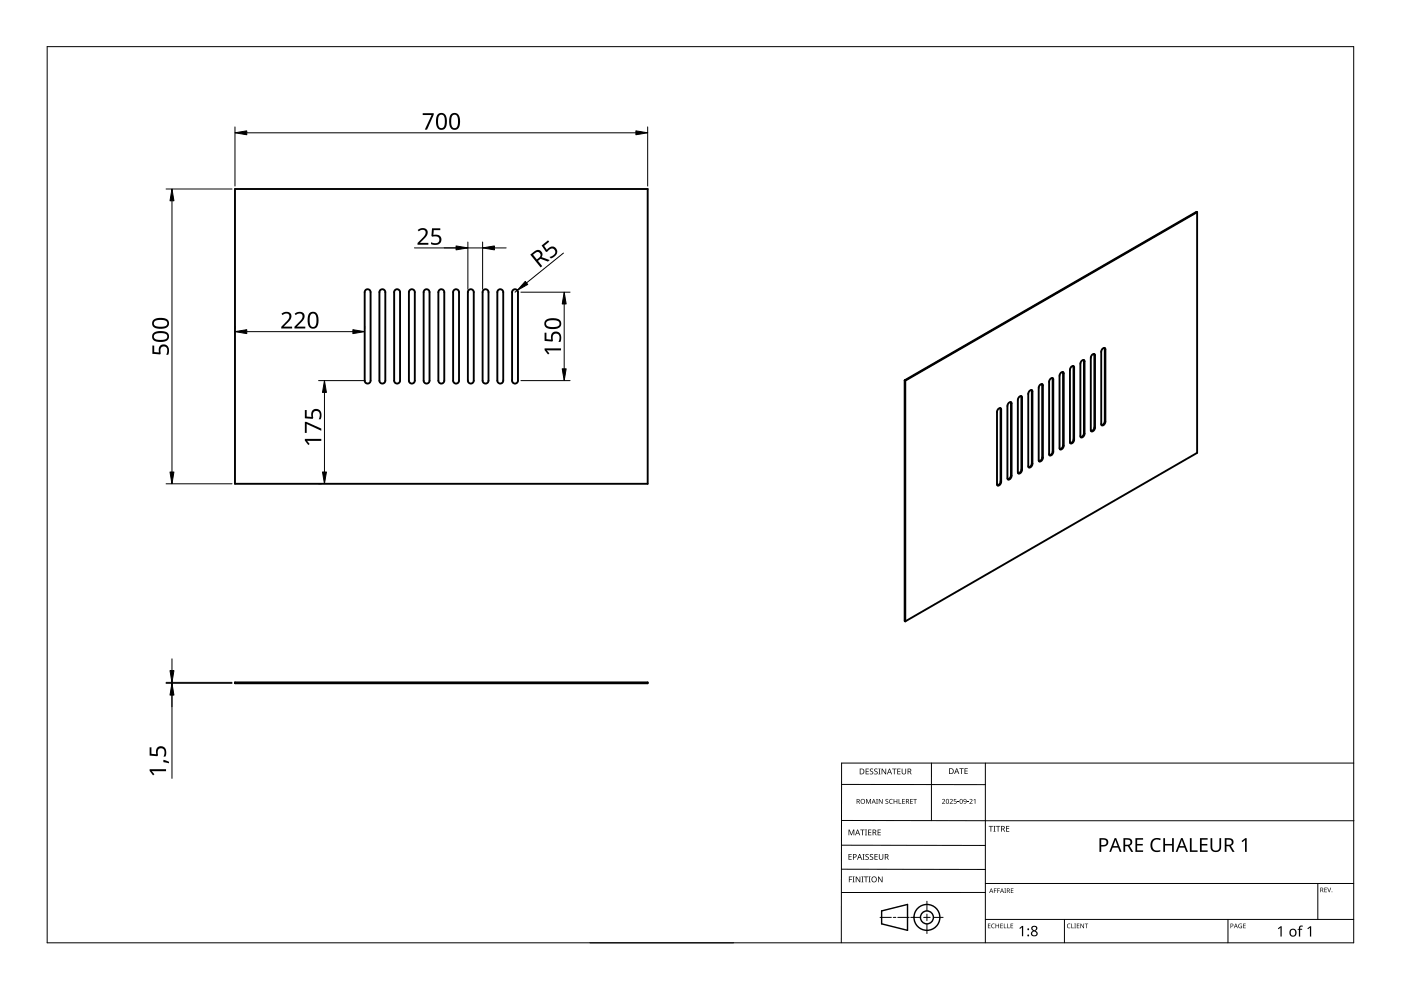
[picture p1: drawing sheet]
<svg xmlns="http://www.w3.org/2000/svg" width="297mm" height="210mm" viewBox="0 0 297 210" stroke-linecap="round" stroke-linejoin="round" font-family="sans-serif">
<g fill="none" stroke="#000" stroke-width=".4">
<path d="M49.8 40.1h87.5v62.5h-87.5zM253.8 45l-.1-.1-61.9 35.7M253.8 45l-61.9 35.7M253.8 45v51l-61.9 35.7M77.5 61.5a.62 .62 0 0 1 .7-.1 .62 .62 0 0 1 .4 .5v18.8a.62 .62 0 0 1-.7 .6 .62 .62 0 0 1-.6-.6v-18.8zM80.6 61.5a.62 .62 0 0 1 .7-.1 .62 .62 0 0 1 .4 .5v18.8a.62 .62 0 0 1-.6 .6 .62 .62 0 0 1-.7-.6v-18.8zM83.8 61.5a.62 .62 0 0 1 .6-.1 .62 .62 0 0 1 .4 .5v18.8a.63 .63 0 0 1-.6 .6 .63 .63 0 0 1-.6-.6v-18.8zM86.9 61.5a.62 .62 0 0 1 .7-.1 .62 .62 0 0 1 .3 .5v18.8a.63 .63 0 0 1-.6 .6 .63 .63 0 0 1-.6-.6v-18.8zM90 61.5a.62 .62 0 0 1 .7-.1 .62 .62 0 0 1 .4 .5v18.8a.63 .63 0 0 1-.7 .6 .63 .63 0 0 1-.6-.6v-18.8zM93.1 61.5a.62 .62 0 0 1 .7-.1 .62 .62 0 0 1 .4 .5v18.8a.63 .63 0 0 1-.6 .6 .63 .63 0 0 1-.7-.6v-18.8zM96.3 61.5a.62 .62 0 0 1 .6-.1 .62 .62 0 0 1 .4 .5v18.8a.62 .62 0 0 1-.6 .6 .62 .62 0 0 1-.6-.6v-18.8zM99.4 61.5a.62 .62 0 0 1 .7-.1 .62 .62 0 0 1 .3 .5v18.8a.62 .62 0 0 1-.6 .6 .62 .62 0 0 1-.6-.6v-18.8z"/>
<path d="M102.5 61.5a.62 .62 0 0 1 .7-.1 .62 .62 0 0 1 .4 .5v18.8a.63 .63 0 0 1-.7 .6 .63 .63 0 0 1-.6-.6v-18.8zM105.6 61.5a.62 .62 0 0 1 .7-.1 .62 .62 0 0 1 .4 .5v18.8a.63 .63 0 0 1-.6 .6 .63 .63 0 0 1-.7-.6v-18.8zM108.8 61.5a.62 .62 0 0 1 .6-.1 .62 .62 0 0 1 .4 .5v18.8a.63 .63 0 0 1-.6 .6 .63 .63 0 0 1-.6-.6v-18.8zM225 79l.4-.1 .1 .3v15.6a.66 .66 0 0 1-.7 .5l-.2-.3v-15.3zM225.3 78.9l.1 15.5-.3 .7-.4 .1M227.2 77.7l.4-.1 .1 .3v15.6a.66 .66 0 0 1-.7 .5l-.1-.3v-15.3zM227.5 77.6l.1 15.5-.3 .7-.4 .2M229.4 76.5l.4-.2 .1 .3v15.6a.66 .66 0 0 1-.7 .5l-.1-.3v-15.3zM229.7 76.3l.1 15.6-.3 .6-.4 .2M231.6 75.2l.4-.1 .2 .3-.1 15.6a.66 .66 0 0 1-.7 .5l-.1-.3v-15.3zM232 75v15.6l-.3 .6-.4 .2M233.8 73.9l.4-.1 .2 .3-.1 15.6a.66 .66 0 0 1-.7 .5l-.1-.3v-15.3z"/>
<path d="M234.2 73.8v15.5l-.3 .7-.3 .1M191.8 80.6l.1 .1M191.8 80.6v51.1h.1M191.9 80.7v51M211.7 86.7l.4-.2 .2 .3-.1 15.6a.66 .66 0 0 1-.7 .5l-.1-.2v-15.4zM212.1 86.5v15.6l-.3 .6-.3 .2M213.9 85.4l.4-.1 .2 .3-.1 15.6a.66 .66 0 0 1-.7 .5l-.1-.3v-15.3zM214.3 85.2v15.6l-.3 .6-.3 .2M216.1 84.1l.5-.1 .1 .3-.1 15.6a.66 .66 0 0 1-.7 .5l-.1-.3v-15.3zM216.5 84l.1 15.5-.3 .7-.4 .1M218.3 82.8l.5-.1 .1 .3-.1 15.6a.66 .66 0 0 1-.7 .5l-.1-.3v-15.3zM218.7 82.7l.1 15.5-.3 .7-.4 .2"/>
<path d="M220.6 81.6l.4-.2 .1 .3-.1 15.6a.66 .66 0 0 1-.6 .5l-.2-.2v-15.4zM220.9 81.4l.1 15.6-.3 .6-.4 .2M222.8 80.3l.4-.1 .1 .3v15.6a.66 .66 0 0 1-.7 .5l-.2-.3v-15.3zM223.1 80.1l.1 15.6-.3 .6-.4 .2M49.8 144.7h87.5v.2h-87.5z"/>
</g>
<g fill="none" stroke="#000" stroke-width=".21">
<path d="M225.4 79.1l.1 .1M227.6 77.8l.1 .1M229.8 76.6h.1M232 75.3l.2 .1M234.2 74l.2 .1M212.1 86.8h.2M214.3 85.5l.2 .1M216.6 84.2l.1 .1M216.6 99.5l.1 .1M218.8 82.9l.1 .1M218.8 98.2l.1 .1M221 81.7h.1"/>
<path d="M221 97h.1M223.2 95.7l.1 .1M223.2 80.4l.1 .1M225.4 94.4l.1 .1M227.6 93.1l.1 .1M229.8 91.9h.1M232 90.6l.2 .1M234.2 89.3l.2 .1M212.1 102.1h.2M214.3 100.8l.2 .1"/>
</g>
<path d="M10 9.9h277v190h-277z" fill="none" stroke="#000" stroke-width=".21"/>
<g fill="none" stroke="#000" stroke-width=".21">
<path d="M178.4 179.2l30.5 .1M178.4 166.3l30.5 .1M178.5 174h108.6M197.5 161.8v12.2M208.9 161.8v38.1M287 161.8h-108.6v38.1M125.1 199.9h30.5M178.4 184.3h30.5M186.6 194.5h2.4M189.4 194.5h.5M190.4 194.5h2.4M193.1 194.5h2.1"/>
<path d="M195.8 194.5h1.4M196.5 191.1v2M196.5 193.8v1.4M196.5 195.9v2M197.9 194.5h2.1M208.9 189.2h-30.5M208.9 187.3h78.1M208.9 194.9h78.1M225.7 194.9v5M260.4 194.9v5M279.4 187.3v7.6"/>
</g>
<g fill="none" stroke="#000" stroke-width=".3">
<path d="M186.9 193.1l5.5-1.3v5.5l-5.5-1.4z"/>
<circle cx="196.5" cy="194.5" r="1.37"/>
<circle cx="196.5" cy="194.5" r="2.74"/>
</g>
<g fill="#000">
<path d="M179.9 175.9h.2l.4 1 .4-1h.2v1.2h-.1v-1.1l-.4 1.1h-.2l-.4-1.1 .1 1.1h-.2zM182.4 175.9h.9v.1h-.4v1.1h-.1v-1.1h-.4zM183.4 175.9h.4l-.1 .1v1l.1 .1h-.4l.1-.1v-1zM183.6 169.4h.2l.3 .8 .4-.8h.2v1h-.2v-.9l-.4 .9-.4-.9 .1 .9h-.2zM183.5 163h.7v.1h-.5v.4h.5v.1h-.5v.4h.5v.2h-.7zM184.1 175.9h.6v.1h-.5v.4h.5v.1h-.5v.5h.5v.1h-.6zM184.5 163.1l.4-.2 .2 .1v.1a.25 .25 0 0 0-.4-.1 .25 .25 0 0 0 0 .4 .4 .4 0 0 1 .5 .3 .4 .4 0 0 1-.3 .5 .4 .4 0 0 1-.5-.2h.1a.27 .27 0 0 0 .4 .1 .27 .27 0 0 0-.1-.4l-.3-.3zM185.4 163.1l.4-.2 .3 .1-.1 .1a.25 .25 0 0 0-.4-.1 .25 .25 0 0 0 0 .4 .4 .4 0 0 1 .5 .3 .4 .4 0 0 1-.3 .5 .4 .4 0 0 1-.5-.2h.1a.27 .27 0 0 0 .4 .1 .27 .27 0 0 0 0-.4l-.4-.3zM185.8 169.4h.3l-.1 .1v.8l.1 .1h-.3l.1-.1zM186.2 163h.5l-.2 .1v1l.2 .1h-.5l.2-.1v-1zM186.1 175.9h.6v.1h-.5v.4h.5v.1h-.5v.5h.5v.1h-.6zM186.3 169.4h.2l.5 .8v-.8h.1v1h-.1l-.6-.8v.8h-.1z"/>
<path d="M186.9 163h.2l.6 1v-1h.2v1.2h-.2l-.6-1v1h-.2zM187.8 169.5l.3-.1h.2v.2a.25 .25 0 0 0-.3-.1 .25 .25 0 0 0-.1 .3 .25 .25 0 0 0 .3 .1 .32 .32 0 0 1 0 .5 .32 .32 0 0 1-.5-.1 .25 .25 0 0 0 .4 .1 .25 .25 0 0 0 0-.4l-.3-.2zM188.6 169.5l.4-.1h.3l-.1 .2a.41 .41 0 0 0-.6 .3 .41 .41 0 0 0 .6 .4 .48 .48 0 0 1-.6-.1 .48 .48 0 0 1 0-.7zM189.1 163h1v.1h-.4v1.1h-.2v-1.1h-.4zM189.5 169.4h.1v.4h.5v-.4h.1v1h-.1v-.5h-.5v.5h-.1zM190.5 169.4h.2v.9h.4v.1h-.6zM190.2 163h.7v.1h-.5v.4h.5v.1h-.5v.4h.5v.2h-.7zM191.3 169.4h.5v.1h-.4v.3h.4v.1h-.4v.4h.4v.1h-.5zM191.2 163h.1v.8a.32 .32 0 0 0 .3 .3 .32 .32 0 0 0 .4-.4v-.7h.1v.7a.47 .47 0 0 1-.5 .5 .47 .47 0 0 1-.4-.5zM193 169.4h.5v.1h-.4v.3h.4v.1h-.4v.4h.4v.1h-.5zM193.6 169.4h.8v.1h-.3v.9h-.2v-.9h-.3zM199.7 169.5a.37 .37 0 0 1 .6 0 .37 .37 0 0 1-.2 .6l-.2 .2h.5v.1h-.7l.3-.4a.27 .27 0 0 0 .3-.3 .27 .27 0 0 0-.5-.1z"/>
<path d="M201.4 169.5a.37 .37 0 0 1 .6 0 .37 .37 0 0 1-.3 .6l-.2 .2h.5v.1h-.6l.2-.4a.27 .27 0 0 0 .3-.3 .27 .27 0 0 0-.4-.1zM202.3 169.4h.5v.1h-.4l-.1 .3a.34 .34 0 0 1 .5 .2 .34 .34 0 0 1-.2 .4 .34 .34 0 0 1-.4-.1 .29 .29 0 0 0 .4 0 .29 .29 0 0 0 0-.4 .29 .29 0 0 0-.4 0zM203 170l.3 .1zM203.4 162.9h.9v.1h-.4v1.1h-.1v-1.1h-.4zM205.1 170l.3 .1zM204.5 162.9h.7v.1h-.5v.4h.4v.1h-.4v.5h.5v.1h-.7zM205.5 169.5a.37 .37 0 0 1 .6 0 .37 .37 0 0 1-.2 .6l-.2 .2h.5v.1h-.7l.3-.4a.27 .27 0 0 0 .3-.3 .27 .27 0 0 0-.4-.1zM206.4 169.6l.4-.2v1h-.1v-.9zM209.6 175.1h.9v.2h-.3v1h-.2v-1h-.4zM210.6 175.1h.5l-.2 .1v1l.2 .1h-.5l.2-.1v-1zM211.2 175.1h.9v.2h-.4v1h-.2v-1h-.3zM213.3 175.1h.7v.2h-.5v.3h.5v.2h-.5v.4h.5v.1h-.7z"/>
<path d="M244.3 178.1a1.63 1.63 0 0 1 1.8-.3l-.1 .3a1.14 1.14 0 0 0-1.4 .2 1.14 1.14 0 0 0-.2 1.4 1.11 1.11 0 0 0 1.6 .5v.3a1.52 1.52 0 0 1-1.9-.5 1.52 1.52 0 0 1 .2-1.9zM256.7 177.7h.3v1.9a.76 .76 0 0 0 .8 .7 .76 .76 0 0 0 .7-.7v-1.9h.4v1.9a1.12 1.12 0 0 1-1.1 1.1 1.12 1.12 0 0 1-1.1-1.1zM180 185.8h.7v.2h-.6v.4h.5v.1h-.5v.6h-.1zM179.9 181.1h.7v.1h-.5v.4h.4v.1h-.4v.5h.5v.1h-.7zM180.8 185.8h.4l-.1 .2v.9l.1 .2h-.4l.1-.2v-.9zM181.4 185.8h.2l.7 1.1v-1.1h.1v1.3h-.2l-.6-1v1h-.2zM182.6 185.8h.5l-.2 .2v.9l.2 .2h-.5l.2-.2v-.9zM182.9 181.1h.4l-.1 .1v1l.1 .1h-.4l.1-.1v-1zM183.2 185.8h.9v.2h-.4v1.1h-.2v-1.1h-.3zM183.5 181.2l.5-.1h.2v.2a.25 .25 0 0 0-.4-.1 .25 .25 0 0 0 0 .4 .4 .4 0 0 1 .4 .3 .4 .4 0 0 1-.2 .4 .4 .4 0 0 1-.5-.2 .27 .27 0 0 0 .5 .1 .27 .27 0 0 0-.1-.4l-.4-.3zM184.2 185.8h.4l-.1 .2v.9l.1 .2h-.4l.1-.2v-.9zM184.5 181.2l.4-.1h.2v.2a.25 .25 0 0 0-.4-.1 .25 .25 0 0 0 0 .4 .4 .4 0 0 1 .5 .3 .4 .4 0 0 1-.3 .4 .4 .4 0 0 1-.5-.2h.1a.27 .27 0 0 0 .4 .1 .27 .27 0 0 0-.1-.4l-.3-.3z"/>
<path d="M185.4 181.1h.7v.1h-.5v.4h.5v.1h-.5v.5h.5v.1h-.7zM186.2 185.8h.1l.7 1.1v-1.1h.1v1.3h-.2l-.6-1v1h-.1zM186.3 181.1h.2v.8a.32 .32 0 0 0 .3 .3 .32 .32 0 0 0 .3-.3v-.8h.2v.8a.47 .47 0 0 1-.5 .4 .47 .47 0 0 1-.5-.4zM209.5 195.8h.5l-.4 .1v.3h.4l-.4 .1v.4l.4 .1h-.5zM210.3 196l.3-.2 .3 .1v.1a.39 .39 0 0 0-.6 .3 .39 .39 0 0 0 .6 .4 .46 .46 0 0 1-.7-.1 .46 .46 0 0 1 .1-.6zM210.7 188.4h.6l-.4 .1v.3h.4l-.4 .1v.4h-.2zM211.4 188.4h.6l-.4 .1v.3h.4l-.4 .1v.4h-.2zM211.1 195.8h.1v.4h.5v-.4h.1v1h-.1v-.5h-.5v.5h-.1zM212.1 195.8h.5l-.4 .1v.3h.4l-.4 .1v.4l.4 .1h-.5zM212.8 195.8h.2v.9l.4 .1h-.6zM212.9 188.4h.4l-.1 .1 .1 .8h-.4l.2-.1zM213.6 195.8h.1v.9l.4 .1h-.5z"/>
<path d="M214.3 195.8h.5l-.4 .1v.3h.4l-.4 .1v.4l.4 .1h-.5zM214.3 188.4h.6l-.5 .1v.3h.4l-.4 .1v.3l.5 .1h-.6zM216.1 196.8l.6-.5h.2v2.2h-.2v-1.9l-.4 .4zM226.3 196l.4-.2 .3 .1-.1 .1a.39 .39 0 0 0-.6 .3 .39 .39 0 0 0 .6 .4 .46 .46 0 0 1-.6-.1 .46 .46 0 0 1 0-.6zM227.1 195.8h.2v.9l.4 .1h-.6zM227.8 195.8h.3l-.1 .1 .1 .9h-.3l.1-.1zM228.3 195.8h.5l-.4 .1v.3h.4l-.4 .1v.4l.4 .1h-.5zM229.1 195.8h.1l.5 .8v-.8h.1v1h-.1l-.5-.8v.8h-.1zM230 195.8h.7l-.3 .1v.9h-.1v-.9zM240.7 177.7h1.7v.3h-1.3v.9h1.2v.4h-1.2v1h1.3v.3h-1.7zM246.6 177.7h.4v1.2h1.5v-1.2h.4v2.9h-.4v-1.3h-1.5v1.3h-.4zM252.3 177.7h.3v2.6h1.3v.3h-1.6z"/>
<path d="M254.4 177.7h1.6v.3h-1.2v.9h1.2v.4h-1.2v1h1.2v.3h-1.6zM262.7 196l.6-.1-.1 .1a.4 .4 0 0 0-.5 .3 .4 .4 0 0 0 .5 .4v-.3l-.2-.1h.3v.5a.53 .53 0 0 1-.7-.1 .53 .53 0 0 1 .1-.7zM263.6 195.8h.5l-.4 .1v.3h.4l-.4 .1v.4l.4 .1h-.5zM263.2 178.3l.8-.6h.3v2.9h-.3v-2.5l-.6 .5zM270.9 196.8l.6-.4h.2v2.2h-.2v-1.9l-.4 .3zM275.5 196.4l.7-.1v.2h-.4l-.1 .2v.2h.4v.2h-.4v1.5h-.3v-1.5h-.3l.3-.2zM277.2 196.8l.6-.4h.2v2.2h-.3v-1.9l-.4 .3zM280.8 188.2h.5l-.4 .1v.3h.4l-.4 .1v.4l.4 .1h-.5zM281.4 188.2h.1l.3 .8 .3-.8h.1l-.3 1h-.1z"/>
<path d="M181.6 169.4h.3a.29 .29 0 0 1 .4 .2 .29 .29 0 0 1-.2 .4l.3 .4h-.2l-.2-.4h-.2v.4h-.2zM181.8 169.5v.4h.1a.2 .2 0 0 0 .2-.2 .2 .2 0 0 0-.2-.2z"/>
<path d="M181.8 175.9h.1l.5 1.2h-.2l-.1-.4h-.5l-.2 .4h-.1zM181.8 176l-.2 .6h.4z"/>
<path d="M182.3 163h.4a.61 .61 0 0 1 .6 .6 .61 .61 0 0 1-.7 .6h-.3zM182.4 163.1v.9h.2a.48 .48 0 0 0 .5-.4 .48 .48 0 0 0-.5-.5z"/>
<path d="M182.4 169.9a.51 .51 0 0 1 1 0 .51 .51 0 0 1-1 0zM182.6 169.9a.4 .4 0 0 0 .8 0 .4 .4 0 0 0-.8 0z"/>
<path d="M185 175.9h.3a.35 .35 0 0 1 .5 .2 .35 .35 0 0 1-.3 .5l.4 .5h-.2l-.3-.5h-.2v.5h-.2zM185.2 176v.5h.1a.23 .23 0 0 0 .3-.3 .23 .23 0 0 0-.3-.2z"/>
<path d="M185.2 169.4l.5 1-.3-.3h-.4l-.2 .3zM185.2 169.5l-.1 .5h.3z"/>
<path d="M188.5 163h.2l.4 1.2h-.1l-.2-.4h-.5l-.1 .4h-.2zM188.6 163.1l-.2 .6h.4z"/>
<path d="M192.1 169.4h.3a.29 .29 0 0 1 .3 .2 .29 .29 0 0 1-.2 .4l.3 .4h-.1l-.3-.4h-.2v.4h-.1zM192.2 169.5v.4h.2a.2 .2 0 0 0 .2-.2 .2 .2 0 0 0-.3-.2z"/>
<path d="M192.4 163h.4a.35 .35 0 0 1 .4 .2 .35 .35 0 0 1-.2 .4l.3 .6h-.2l-.3-.5h-.2v.5h-.2zM192.6 163.1v.4h.2a.23 .23 0 0 0 .3-.2 .23 .23 0 0 0-.3-.2z"/>
<path d="M200.7 169.5l.3-.1 .2 .2v.5l-.2 .3h-.3l-.1-.2zM200.7 169.6v.1a.37 .37 0 0 0-.1 .4 .37 .37 0 0 0 .4 .2 .4 .4 0 0 0 .2-.5 .4 .4 0 0 0-.5-.2z"/>
<path d="M201.2 162.9h.4a.61 .61 0 0 1 .6 .6 .61 .61 0 0 1-.6 .6h-.4zM201.4 163v1h.1a.48 .48 0 0 0 .5-.5 .48 .48 0 0 0-.4-.5z"/>
<path d="M202.8 162.9h.1l.5 1.2h-.2l-.1-.4h-.5l-.1 .4h-.2zM202.8 163l-.1 .6h.3z"/>
<path d="M203.6 169.5l.3-.1 .2 .2v.5l-.2 .3h-.3l-.1-.2zM203.7 169.6l-.1 .1a.37 .37 0 0 0-.1 .4 .37 .37 0 0 0 .4 .2 .4 .4 0 0 0 .2-.5 .4 .4 0 0 0-.4-.2z"/>
<path d="M204.4 169.5a.49 .49 0 0 1 .6 .4 .49 .49 0 0 1-.5 .5l-.2-.1h.4l.1-.4a.32 .32 0 0 1-.5 .1 .32 .32 0 0 1 .1-.5zM204.4 169.7a.22 .22 0 0 0 .4 0 .22 .22 0 0 0-.4 0z"/>
<path d="M212.3 175.1h.3a.35 .35 0 0 1 .4 .3 .35 .35 0 0 1-.2 .4l.3 .5h-.2l-.3-.5h-.2v.5h-.1zM212.4 175.2v.5h.2a.23 .23 0 0 0 .3-.2 .23 .23 0 0 0-.3-.3z"/>
<path d="M233.1 177.7h.8a.92 .92 0 0 1 1.1 .9 .92 .92 0 0 1-1.2 .9h-.3v1.1h-.4zM233.5 178v1.2a.73 .73 0 0 0 .8-.1 .73 .73 0 0 0 .3-.8l-.4-.2z"/>
<path d="M238.2 177.7h.8a.84 .84 0 0 1 1 .6 .84 .84 0 0 1-.5 1l.8 1.3h-.5l-.7-1.2h-.5v1.2h-.4zM238.6 178v1.1h.4a.56 .56 0 0 0 .7-.5 .56 .56 0 0 0-.7-.6z"/>
<path d="M259.7 177.7h.8a.84 .84 0 0 1 1 .6 .84 .84 0 0 1-.5 1l.8 1.3h-.5l-.7-1.2h-.6v1.2h-.3zM260 178v1.1h.5a.56 .56 0 0 0 .7-.5 .56 .56 0 0 0-.7-.6z"/>
<path d="M180.8 181.1h.4a.41 .41 0 0 1 .4 .5 .41 .41 0 0 1-.6 .2v.5h-.2zM181 181.2v.5a.29 .29 0 0 0 .5-.3 .29 .29 0 0 0-.5-.2z"/>
<path d="M182.2 181.1h.1l.5 1.2h-.2l-.1-.4h-.5l-.1 .4h-.2zM182.3 181.2l-.2 .6h.3z"/>
<path d="M184.7 186.5a.61 .61 0 0 1 1.2 0 .61 .61 0 0 1-1.2 0zM184.9 186.5a.45 .45 0 0 0 .9 0 .45 .45 0 0 0-.9 0z"/>
<path d="M187.6 181.1h.3a.35 .35 0 0 1 .5 .2 .35 .35 0 0 1-.3 .4l.4 .6h-.2l-.3-.5h-.3v.5h-.1zM187.7 181.2v.5h.2a.23 .23 0 0 0 .3-.3 .23 .23 0 0 0-.3-.2z"/>
<path d="M210.1 188.4l.5 .9-.2-.3h-.4l-.3 .3zM210.2 188.5l-.2 .4h.3z"/>
<path d="M212.4 188.4l.5 .9-.3-.3h-.3l-.3 .3zM212.4 188.5l-.1 .4h.3z"/>
<path d="M213.5 188.4h.2a.28 .28 0 0 1 .4 .2 .28 .28 0 0 1-.2 .3l.3 .4-.4-.4h-.2v.4h-.1zM213.6 188.5v.3h.1a.19 .19 0 0 0 .3-.2 .19 .19 0 0 0-.3-.1z"/>
<path d="M218.7 196.5a.62 .62 0 0 1 .9-.2 .62 .62 0 0 1 .1 .9l-.2 .1a.65 .65 0 0 1 .4 .9 .65 .65 0 0 1-.9 .3 .59 .59 0 0 1-.4-.6 .59 .59 0 0 1 .4-.5l-.3-.4zM218.8 197.9a.45 .45 0 0 0 .9 0 .45 .45 0 0 0-.9 0zM218.9 196.9a.4 .4 0 0 0 .8 0 .4 .4 0 0 0-.8 0z"/>
<path d="M236.3 177.7h.4l1.1 2.9h-.4l-.3-.9h-1.2l-.3 .9h-.4zM236.5 178.1l-.5 1.3h.9z"/>
<path d="M250.4 177.7h.3l1.2 2.9h-.4l-.4-.9h-1.1l-.4 .9h-.3zM250.6 178.1l-.5 1.3h.9z"/>
<path d="M260.9 195.8h.2a.32 .32 0 0 1 .4 .4 .32 .32 0 0 1-.5 .2v.4h-.1zM261 195.9v.4a.24 .24 0 0 0 .4-.2 .24 .24 0 0 0-.4-.2z"/>
<path d="M262 195.8l.4 1-.2-.3h-.4l-.2 .3zM262 196l-.1 .4h.3z"/>
<path d="M273.6 197.1a.82 .82 0 0 1 1.2 .1 .82 .82 0 0 1-.2 1.2 .82 .82 0 0 1-1.2-.4zM273.8 197.2a.6 .6 0 0 0-.1 .8 .6 .6 0 0 0 .8 .2l.1-.3a.53 .53 0 0 0-.1-.6 .53 .53 0 0 0-.7-.1z"/>
<path d="M279.9 188.2h.3a.28 .28 0 0 1 .3 .2 .28 .28 0 0 1-.1 .3l.2 .5-.3-.4h-.2v.4h-.2zM280.1 188.3v.4h.1a.19 .19 0 0 0 .2-.2 .19 .19 0 0 0-.2-.2z"/>
<circle cx="218" cy="198.3" r=".2"/>
<circle cx="218" cy="197" r=".2"/>
<circle cx="282.4" cy="189.1" r=".09"/>
</g>
<g fill="none" stroke="#000" stroke-width=".21">
<path d="M49.8 26.9v12.5M52.3 28.2h82.5M137.3 26.9v12.5M35.2 40.1h14M36.5 42.6v57.5M87.9 52.6h14.4M99.2 51.3v10M102.3 51.3v10M104.8 52.6h2.5M119.5 53.7l-7.9 6.3M49.8 69.1v.6M52.3 70.3h22.5"/>
<path d="M77.3 69.1v.6M109.7 61.6l-.5 .3M110.4 61.9h10.5M119.6 64.4v13.8M67.5 80.7h9.8M68.8 83.2v16.9M110.4 80.7h10.5M35.2 102.6h14M67.5 102.6h.7M36.5 139.7v2.5M35.2 144.9h14M35.2 144.7h14"/>
<path d="M36.5 144.7v20.3"/>
</g>
<g fill="#000" stroke="#000" stroke-width=".21">
<path d="M49.8 28.2l2.5-.5v.9zM134.8 27.7l2.5 .5-2.5 .4zM36.5 40.1l.4 2.5h-.9zM96.7 52.1l2.5 .5-2.5 .4zM102.3 52.6l2.5-.5v.9zM49.8 70.3l2.5-.4v.8zM74.8 69.9l2.5 .4-2.5 .4zM111.4 59.7l.5 .6-2.2 1.3zM119.6 61.9l.4 2.5h-.8zM119.2 78.2h.8l-.4 2.5zM68.8 80.7l.4 2.5h-.8zM36 100.1h.9l-.4 2.5z"/>
<path d="M68.4 100.1h.8l-.4 2.5zM36.5 144.9l.4 2.5h-.9zM36 142.2h.9l-.4 2.5z"/>
</g>
<g fill="#000">
<path d="M89.6 24h2.4v.3l-1.5 3.2h-.4l1.4-3.1h-1.9zM88.6 48.8a1.16 1.16 0 0 1 1.3-.5 1.16 1.16 0 0 1 .8 1.2l-.3 .7-1.3 1.3h1.7v.4h-2.3v-.4l1.1-1.1a.98 .98 0 0 0 .3-1.6l-.5-.1-.6 .4zM91.6 48.4h1.7v.4h-1.3l-.1 1a1.17 1.17 0 0 1 1.7 1 1.17 1.17 0 0 1-1.6 1.1l-.6-.2v-.4a1.03 1.03 0 0 0 1 .3 1.03 1.03 0 0 0 .8-.8 .93 .93 0 0 0-1.5-.6l-.2-.2zM114.8 52.1l1.4-1.1 .2 .3-1 .8 .5 .9a1.17 1.17 0 0 1 2-.4 1.17 1.17 0 0 1-.5 1.9l-.6 .3-.3-.3a1.03 1.03 0 0 0 1.1-1.5 .93 .93 0 0 0-1.6 .4h-.2zM32.3 73.3h.4v1.3l1 .1a1.17 1.17 0 0 1 1-1.7 1.17 1.17 0 0 1 1.1 1.6l-.2 .6h-.4a1.03 1.03 0 0 0 .3-1 1.03 1.03 0 0 0-.8-.7 .93 .93 0 0 0-.6 1.4l-.2 .2-1.6-.1zM59.7 66.5a1.16 1.16 0 0 1 1.3-.4 1.16 1.16 0 0 1 .8 1.2l-.3 .6-1.3 1.4h1.7v.3h-2.3v-.3l1.1-1.1a.98 .98 0 0 0 .3-1.7h-.5l-.6 .3zM62.5 66.5a1.16 1.16 0 0 1 1.3-.4 1.16 1.16 0 0 1 .8 1.2l-.3 .6-1.3 1.4h1.7v.3h-2.3v-.3l1.1-1.1a.98 .98 0 0 0 .3-1.7h-.5l-.6 .3zM115.5 70.5h.4v1.4l1 .1a1.17 1.17 0 0 1 .9-1.7 1.17 1.17 0 0 1 1.2 1.6l-.2 .6h-.4a1.03 1.03 0 0 0 .3-1 1.03 1.03 0 0 0-.8-.8 .93 .93 0 0 0-.7 1.5l-.1 .2-1.6-.1zM115.5 73.9h3.4v.4h-3l.6 .6-.3 .3-.7-1zM64.6 86.9h.4v1.4l1 .1a1.17 1.17 0 0 1 1-1.7 1.17 1.17 0 0 1 1.2 1.6l-.2 .6h-.4a1.03 1.03 0 0 0 .3-1 1.03 1.03 0 0 0-.9-.8 .93 .93 0 0 0-.6 1.5l-.1 .2-1.7-.1zM64.6 93.1h3.5v.4h-3l.6 .6-.3 .3-.8-1zM64.6 89.4h.4l3.1 1.5v.4l-3.1-1.4v1.9h-.4z"/>
<path d="M31.7 158.5h.4v1.3l1 .1a1.17 1.17 0 0 1 1-1.7 1.17 1.17 0 0 1 1.1 1.6l-.1 .6h-.4a1.03 1.03 0 0 0-.6-1.7 .93 .93 0 0 0-.6 1.4l-.1 .2-1.7-.1zM34.6 161.1l1.2 .4v.3l-1.2-.2zM31.7 163.1h3.5v.4h-3l.5 .7-.2 .2-.8-1z"/>
<path d="M92.9 24.2a1.16 1.16 0 0 1 1.3-.1 1.16 1.16 0 0 1 .5 1.2 1.69 1.69 0 0 1-1 2.2 1.27 1.27 0 0 1-1.3-1.5l.1-1.2zM93.1 24.5a2.16 2.16 0 0 0 .3 2.6 .82 .82 0 0 0 .9-1 1.35 1.35 0 0 0-.7-1.8z"/>
<path d="M95.7 24.2a1.16 1.16 0 0 1 1.3-.1 1.16 1.16 0 0 1 .5 1.2 1.69 1.69 0 0 1-1 2.2 1.27 1.27 0 0 1-1.3-1.5l.1-1.2zM95.9 24.5a2.16 2.16 0 0 0 .3 2.6 .82 .82 0 0 0 .9-1 1.35 1.35 0 0 0-.7-1.8z"/>
<path d="M112.4 54l.8-.6a1 1 0 0 1 1.4-.3 1 1 0 0 1 .2 1.4l1.8 .6-.4 .4-1.6-.6-.5 .4 .9 1.1-.4 .3zM113 54l.8 1 .4-.3a.67 .67 0 0 0 .3-1 .67 .67 0 0 0-1.1 0z"/>
<path d="M32.5 70.7a2.59 2.59 0 0 1 3.2 .1 1.22 1.22 0 0 1-.2 1.3 1.22 1.22 0 0 1-1.2 .4 1.53 1.53 0 0 1-2-1zM32.8 70.9a.75 .75 0 0 0 0 .9 .75 .75 0 0 0 .9 .3l1-.1a.69 .69 0 0 0 .8-.7 .69 .69 0 0 0-.8-.6h-1.3z"/>
<path d="M32.5 67.9a2.6 2.6 0 0 1 3.2 .1 1.22 1.22 0 0 1-.2 1.4 1.22 1.22 0 0 1-1.2 .3 1.53 1.53 0 0 1-2-1zM32.8 68.1a.75 .75 0 0 0 0 .9 .75 .75 0 0 0 .9 .3l1-.1a.69 .69 0 0 0 .8-.6 .69 .69 0 0 0-.8-.7h-1.3z"/>
<path d="M65.7 66.4a1.16 1.16 0 0 1 1.3-.1 1.16 1.16 0 0 1 .5 1.2 1.69 1.69 0 0 1-1 2.2 1.27 1.27 0 0 1-1.3-1.6l.1-1.2zM65.9 66.7a2.16 2.16 0 0 0 .3 2.6 .82 .82 0 0 0 .9-1.1 1.35 1.35 0 0 0-.7-1.7z"/>
<path d="M115.7 67.9a2.59 2.59 0 0 1 3.2 .2 1.22 1.22 0 0 1-.2 1.3 1.22 1.22 0 0 1-1.3 .4 1.53 1.53 0 0 1-2-1zM116 68.2a.75 .75 0 0 0-.1 .9 .75 .75 0 0 0 1 .2h1a.69 .69 0 0 0 .7-.7 .69 .69 0 0 0-.8-.7h-1.2z"/>
</g>
</svg>
